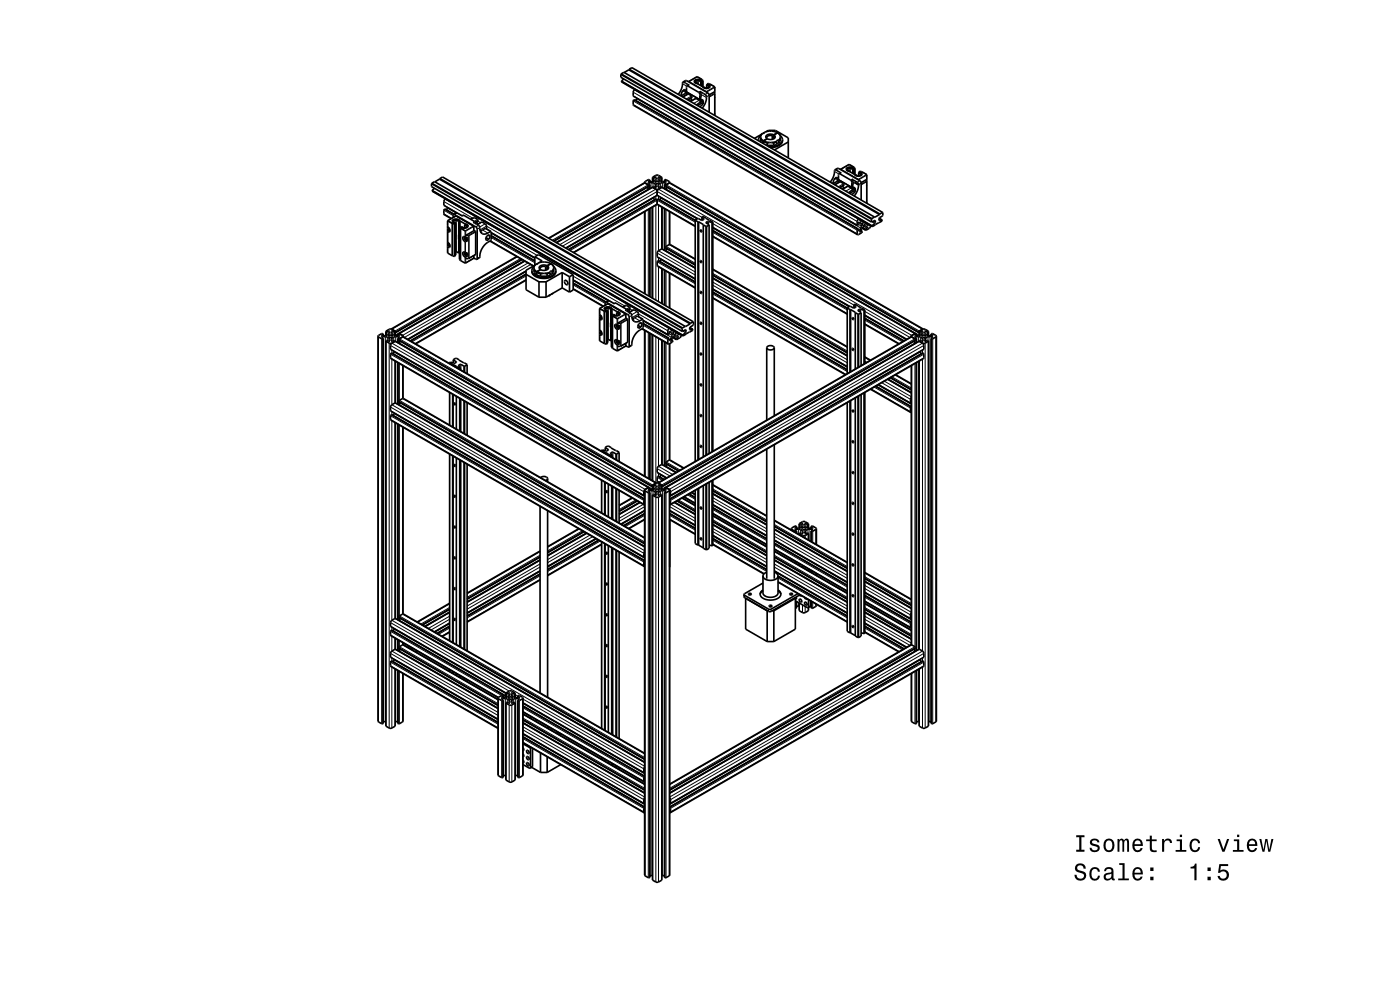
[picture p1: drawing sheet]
<svg xmlns="http://www.w3.org/2000/svg" width="297mm" height="210mm" viewBox="0 0 297 210" stroke-linecap="round" stroke-linejoin="round" font-family="sans-serif">
<g fill="none" stroke="#000" stroke-width=".21">
<path d="M131.8 17.4l53.2 30.7M134.3 19.6l47.5 27.4M134.6 19.1l47.5 27.4M144.8 17.8l.9 .5M145.6 17.1l-.5 .3M145.6 19.4l2.9 1.7M146.1 20l-1.2 .6M146.2 18.1l-.3 .1M147.5 17.4h.1M148.1 17v.8M148.5 19.4l-.3 .2M148.7 19.9l-.2 .1"/>
<path d="M148.9 17.2v1.1M149 17.2v1.1M149 16.9l-1.1-.6-1.7 1 3.7 2.1 1.7-1-1.1-.6M149.1 17.1v1.4M150 17.9v.1M150.2 19.7l-.6 .3M150.5 18.4h.1M151.6 19.5v-.9l-1.7 1M151.6 19.8l-1.2 .7M134.3 22.2l47.5 27.4M134.3 21.4l47.5 27.4M134.3 20.3l47.5 27.5"/>
<path d="M134.4 21.2l47.6 27.4M134.5 21.1l47.6 27.5M135.1 20.9l47.5 27.5M136.9 38.8l-20.4 11.8M137.5 39.6v.5l-19.6 11.3M137.5 39.2l-20.3 11.8M137.6 38.4v.1M137.6 39.5l-20.1 11.7M137.6 39.4l-20.2 11.7M137.7 38.8v.2M137.8 39.2v.9M137.9 38.2v.4"/>
<path d="M137.9 39.1v.9M138.3 38.8v1M138.5 37.7v.8M138.5 39.7l-20.4 11.8M138.6 37.8v.7M138.7 37.8v.7M138.7 38.9v.7M139 37.6v.7M139.1 39v.8M139.8 39v.8M139.9 37.6v.7M140.1 38.9v.7"/>
<path d="M140.2 37.8v.7M140.3 37.8v.7M140.4 37.7v.8M140.4 39.7l53.7 31.1M140.5 38.8v1M141 38.2v.4M141 39.1v.9M141.1 39.2v.9M141.2 38.8v.2M141.2 39.5l53.7 31M141.2 39.4l53.7 31M141.3 38.4v.1"/>
<path d="M141.3 39.6v.5l53.7 31M141.3 39.2l53.7 31M142 38.8l53.7 31.1M146.7 20.3l-1.1 .7M146.7 21.2l-.3 .3M146.8 20.7l-.9 .5M146.8 20.5l-1 .6M147.7 20.9l-1.2 .6M148 22.1l-.3 .2M148.3 21.3l-1.1 .6M148.6 21.2h.1M148.7 20l1.2 .7"/>
<path d="M150.4 20.6l1.2-.7v4.6M150.4 20.2l-.5 .3M177 36.4l.9 .5M177.9 35.7l-.6 .3M177.9 38.1l2.8 1.6M178.3 38.6l-1.1 .6M178.4 36.7l-.2 .2M179 39l-1.2 .6M179 39.9l-.4 .2M179.1 39.3l-1 .5M179.1 39.2l-1 .6M179.7 36h.1"/>
<path d="M179.9 39.5l-1.1 .7M180.3 35.6v.8M180.4 35.6v.9M180.6 39.9l-1.2 .6M180.7 38l-.3 .2M180.9 39.8h.1M181 38.7l1.1 .6M181 38.5l-.3 .2M181.1 35.8v1.1M181.2 35.8v1.1M181.2 35.5l-1.1-.6-1.7 1 3.7 2.1 1.7-1-1-.6M181.3 35.7v1.4"/>
<path d="M182.3 36.5v.1M182.4 38.3l-.6 .4M182.7 39.2l1.2-.6v4.5M182.7 38.8l-.6 .3M182.7 37h.1M183.9 38.1v-.9l-1.7 1M183.9 38.4l-1.2 .7M91.7 40.5l53.2 30.7M91.7 40.4l53.2 30.7M91.7 40.3l53.2 30.7M94.2 43.5l3.8 2.3M94.2 45.4l1.6 .9"/>
<path d="M94.2 44.6l1.9 1.1M94.2 42.7l6.1 3.6M94.3 44.4l1.9 1.1M94.4 44.3l1.9 1.2M94.4 42.3l47.6 27.4M94.9 44.1l1.9 1.1M95 46.8v1.4M95 49.1v2.3M95 52.4v1.3M95 46.8l1.1 .6M95 46.8l1.7-1 3.7 2.1-1.7 1-1.1-.6M96.1 47h.1"/>
<path d="M96.3 47.5v6.9M96.4 47.5v6.9M96.6 47.4v6.9M96.7 46.7v6.6M96.8 46.7v6.6M97 45.2l-.6 .3M97.5 48.2v6.8M98.4 45.7l-.3 .1M98.7 49v1.3M98.7 51.2v2.3M98.7 54.5v1.3M98.7 50v.3"/>
<path d="M98.7 51.2v2.4M98.7 54.5v.4M99.1 48h.1M99.4 50v4.8M99.5 50l1.4-.8v4.8l-1.4 .8zM100.5 49v-.9l-1.7 .9v.9M100.5 54.2v.6l-1.7 .9v-.8M100.7 47l-.3 .2M100.7 46.2l-.7 .4M100.9 49.1l-1.6 .9M101.3 46.6l-.7 .4M101.3 47.5l-.2 .1"/>
<path d="M101.4 46.9l.5 .3M101.4 46.9l-.5 .3M101.4 46.8l-.6 .3M101.5 47.8l-.6 .3M101.8 48.3l-.6 .3M101.8 54.5l-.6 .3M101.8 48.8l1.4-.8 10.8 6.2M102.3 47.1l-1 .6M102.4 48.8l1.1 .6M102.9 48.5l1.2 .6M102.9 47.5l-1.1 .6M104.1 51.1l9.2 5.3"/>
<path d="M104.2 50.1l9.3 5.4M104.2 49.3l9.3 5.4M104.2 50.4l9.3 5.3M104.2 50l9.3 5.4M104.2 49.5l9.3 5.3M109.7 54.5l-26.6 15.4M110.4 54.9l-26.6 15.3M110.6 55l-26.7 15.4M110.7 55.1l-26.8 15.4M111.2 55.3l-27.4 15.8M111.3 55.4l-26.6 15.4M111.6 59.3l-23.5 13.6"/>
<path d="M111.6 58.5l-24.2 14M111.6 58.3l-24.4 14.1M111.6 58.1l-24.5 14.2M111.6 57.6l-25 14.5M111.6 57.4l-25.1 14.6M112 55.8l-26.6 15.4M112.6 56.1l-26.8 15.5M121.6 59.4l8.7 5M121.6 59.5l7.4 4.3M121.6 58.6l10.9 6.3M136.9 44.8v17.6M137.5 44.5v18.2"/>
<path d="M137.8 44.3v18.6M137.9 44.3v18.6M138.3 44v19.2M138.5 43.9v19.4M138.6 42l-18.5 10.7M139.1 41.6v.6M139.1 43.5v20.2M139.1 40.1l-20.3 11.8M139.2 42.2l-18.6 10.8M139.3 42.3l-18.6 10.7M139.4 55.5l8.1 4.7M139.4 54.5l8.1 4.6"/>
<path d="M139.4 53.7l8.1 4.6M139.4 56.3l8.1 4.7M139.5 42.3l8 4.6M139.5 55.3l8 4.6M139.6 42.2l7.9 4.6M139.6 55.3l7.9 4.5M139.7 41.6v.6M139.7 43.5v9.7l7.8 4.5M139.7 54.7v.6M139.7 56.6v7.4M139.7 40.1l53.7 31.1M140.2 42l7.7 4.4"/>
<path d="M140.2 55.1l7.3 4.2M140.4 43.9v8.9l7.1 4.1M140.4 57v7.4M140.5 44v8.8M140.5 57.1v7.4M141 44.3v8.8M141 57.3v7.4M141.1 44.3v8.9M141.1 57.4v7.4M141.2 52.6l6.3 3.6M141.2 52.5l6.3 3.6M141.3 44.5v7.8l6.2 3.5"/>
<path d="M141.3 52.7v.5l6.2 3.5M141.3 57.5v7.4M142 44.8v7.1l5.5 3.2M142 57.9v7.4M147.5 47.9l-8.1-4.7-17.8 10.3M147.5 47.1l-8.1-4.6-18.5 10.6M148 46.4l-8.6-5-19.4 11.2M148.9 46.1l-9.5-5.5-20.1 11.6M148.9 46v.7M149.3 46.4v.1M149.8 47.2v.1M150.1 47v.5"/>
<path d="M150.3 47v.6M151 47.2v48.6M151.1 47.2v48.6M151.2 47.1v48.6M151.2 49.3l28.5 16.4M151.2 49l28.5 16.5M151.2 48.9l28.5 16.5M151.2 48.4l28.9 16.7M151.2 48.2l29.1 16.8M151.2 47.4l30 17.3M151.2 50l28.5 16.5M151.2 59.8l28.5 16.5"/>
<path d="M151.2 59.1l28.5 16.4M151.2 58.9l28.5 16.5M151.2 58.4l28.5 16.4M151.2 58.3l28.5 16.4M151.2 58l28.5 16.5M151.2 57.2l28.5 16.5M180.2 40.7l-.2 .2M182.1 48.8l.2 .1M182.1 47.6l.6 .4M182.1 47.2l.6 .4M182.4 49.1l.2 .1M182.5 46.6l.6 .4"/>
<path d="M182.6 48.9l.3 .1M182.9 48.4l.7 .4M183 48.3l.6 .4M183 48.2l.7 .4M183.3 48l.7 .4M185 47.9l-53.2-30.7 53.2 30.7M185 47.1l.6 .3M185.3 46.9l.4 .3M185.6 46.7l.1 .1M186.5 46.7l.1 .1M186.5 46.3l.6 .4M80.3 71.5v81.6"/>
<path d="M81 71.9v81.6M81 71.1v.1M81.1 71.4v.3M81.2 71.9v81.6M81.3 70.9v.3M81.3 71.8v81.7M81.7 71.4v81.7M81.9 70.4v.8M81.9 72.4v81.7M82 70.4v.8M82.1 70.4v.8M82.2 71.5v.8"/>
<path d="M82.4 70.2v.8M82.5 71.7v.7M82.6 72.8v81.6M82.8 75.1l53.8 31.1M82.8 74l53.8 31.1M82.8 73.3l53.8 31M82.8 75.9l53.8 31M83 74.9l53.7 31.1M83.1 74.9l53.7 31M83.1 74.3v.6M83.1 76.2v9.7l53.7 30.9M83.1 72.8l53.8 31"/>
<path d="M83.2 71.7v.7M83.3 70.2v.8M83.5 71.5v.8M83.6 70.4v.8M83.6 74.7l53.2 30.6M83.7 70.4v.8M83.8 70.4v.8M83.8 76.6v8.9l53 30.5M83.8 72.4l53.7 31M83.9 71.4v1M83.9 76.7v8.8M84.4 70.9v.3"/>
<path d="M84.4 71.8v.9M84.4 76.9v8.9M84.5 71.9v.9M84.5 77v8.8M84.6 71.4v.3M84.6 72.2l53.8 31M84.6 72.1l53.8 31M84.7 71.1v.1M84.7 72.8l53.7 31M84.7 72.3v.5M84.7 77.1v7.8l52.1 30.1M84.7 71.9l53.8 31"/>
<path d="M85.4 77.5v7l51.4 29.7M85.4 71.5l53.7 31M95.4 76.9v.2M96.8 76.7v.2M97.3 77.5v.1M97.5 78.1v.2M97.6 77.3v.7M97.6 78v.4M97.8 77.3v1.2M121.6 60.2l6.9 3.9M121.6 60.4l6.8 3.9M121.6 60.1l6.9 4"/>
<path d="M121.6 61.2l6.5 3.7M127.2 65.5v1.3M127.2 67.7v2.3M127.2 71v1.3M127.3 65.4l1 .7M127.3 65.4l1.7-1 3.7 2.2-1.8 1-1-.6M128.4 65.6h.1M128.6 66.1v6.9M128.7 66.1v6.9M128.8 66.1v6.8M129 65.3v6.7M129.2 63.8l-.5 .3"/>
<path d="M129.7 66.8v6.9M130.6 64.3l-.2 .2M130.9 67.6v1.3M130.9 69.9v2.3M130.9 73.1v1.3M131 68.6v.3M131 69.9v2.3M131 73.1v.4M131.4 66.6v.1M131.7 68.6v4.9M131.7 68.6l1.4-.8v4.8l-1.4 .8zM132.7 72.8v.6l-1.7 1v-.9"/>
<path d="M132.7 67.6v-.9l-1.7 1v.9M132.9 65.6l-.3 .2M132.9 64.8l-.7 .4M133.1 67.7l-1.5 .9M133.6 65.2l-.7 .4M133.6 66.1l-.2 .1M133.6 65.5l.6 .3M133.7 65.5l-.6 .3M133.7 65.4l-.6 .3M133.8 66.4l-.6 .3M134 73.1l-.5 .3M134 66.9l-.5 .3"/>
<path d="M134.1 67.4l1.4-.8 6.2 3.6M134.5 65.7l-1 .6M134.6 67.4l1.1 .7M135.2 67.1l1.1 .6M135.2 66.1l-1.2 .7M136.3 69.7l5.4 3.1M136.4 68.7l5.4 3.1M136.4 67.9l5.3 3M136.4 69l5.3 3M136.4 68.6l5.5 3.2M136.4 68.1l6.1 3.5M136.9 70.1v31"/>
<path d="M137.5 70.5v31M137.8 70.7v30.9M137.9 70.7v30.9M138.3 71v30.9M138.5 71.1v30.9M139.1 71.5v30.9M139.7 71.8v27.1l3 1.7M140.4 72.2v26.3l3 1.8M140.5 72.3v26.3M141 72.5v26.3M141.1 72.6v26.3M141.3 72.7v25.3l3 1.7"/>
<path d="M141.9 72l.2 .1M141.9 70.8l.7 .3M142 73v24.6l3 1.7M142 70.4l.6 .4M142.3 72.3l.1 .1M142.4 72.1l.3 .1M142.7 71.5l.7 .5M142.8 71.5l.6 .4M142.9 71.4l.6 .4M143.1 71.2l.7 .4M144.9 70.3l.5 .3M145.1 70.1l.4 .2"/>
<path d="M145.4 69.9l.1 .1M146.3 69.9l.1 .1M146.3 69.5l.7 .3M151.2 62.3l28.5 16.5M151.2 62.1l28.5 16.4M151.2 62l28.5 16.4M151.2 61.4l28.5 16.5M151.2 61.3l28.5 16.4M151.2 60.5l28.5 16.5M151.2 63.1l28.3 16.3M181.2 64.6v.8M181.6 65v.1"/>
<path d="M182 65.8v.1M182.3 65.6v.5M182.6 65.6v.6M183.3 65.8v11.4M183.4 65.7v11.4M183.5 67.9l7.9 4.6M183.5 67.6l8.2 4.8M183.5 67.5l8.3 4.8M183.5 67l8.7 5.1M183.5 66.8l8.9 5.2M183.5 66l9.5 5.6M183.5 68.7l7.3 4.2"/>
<path d="M183.5 77l.1 .1M183.5 76.9l.2 .1M183.5 76.6l.4 .3M183.5 75.8l1.1 .7M189.2 79.9l4.1 2.4M189.9 79.6l3.4 1.9M193.4 77.5v59.3l-51.3 29.7M193.4 71.5l-53.7 31M194.1 72.3v.5l-53.7 31M194.1 77.1v60.1l-52 30M194.1 71.9l-53.7 31M194.1 71.1v.1"/>
<path d="M194.2 72.2l-53.7 31M194.2 72.1l-53.7 31M194.2 71.4v.3M194.3 71.9v.9M194.3 77v61.1M194.4 70.9v.3M194.4 71.8v.9M194.4 76.9v61.1M194.9 71.4v1M194.9 76.7v61.1M195 70.4v.8M195 76.6v61.1l-52.9 30.6"/>
<path d="M195 72.4l-53.7 31M195.1 70.4v.8M195.2 74.7l-53.1 30.6M195.2 70.4v.8M195.3 71.5v.8M195.5 70.2v.8M195.6 71.7v.7M195.7 74.3v.6M195.7 76.2v61.9l-53.6 31M195.7 72.8l-53.7 31M195.8 74.9l-53.7 31M195.9 74.9l-53.8 31.1"/>
<path d="M196 75.9l-53.8 31M196 75.1l-53.8 31.1M196 74l-53.8 31.1M196 73.3l-53.8 31M196.3 72.8v81.6M196.3 71.7v.7M196.4 70.2v.8M196.7 71.5v.8M196.7 70.4v.8M196.8 70.4v.8M196.9 70.4v.8M196.9 72.4v81.7"/>
<path d="M197.1 71.4v81.7M197.5 70.9v.3M197.5 71.8v81.7M197.6 71.9v81.6M197.7 71.4v.3M197.8 71.1v.1M197.9 71.9v81.6M198.5 71.5v81.6M82.8 88.2l53.8 31M82.8 87.1l53.8 31M82.8 86.3l53.8 31.1M82.8 89l53.8 31"/>
<path d="M83 88l53.7 31M83.1 87.9l53.7 31M83.1 87.3v.7M83.1 89.3v42.3l53.7 30.9M83.6 87.7l53.2 30.7M83.8 89.6v41.6l53 30.6M83.9 89.7v41.5M84.4 90v41.5M84.5 90v41.5M84.6 85.2l52.2 30.1M84.6 85.1l52.2 30.1M84.7 85.8l52.1 30.1"/>
<path d="M84.7 85.3v.5M84.7 90.2v40.5l52.1 30M85.4 90.6v39.7l51.4 29.6M95.4 83.3v6.9M95.4 96.3v39.6M97.5 84.5v6.9M97.5 97.5v39.6M97.5 97.6v39.5M97.6 84.6v6.9M97.6 97.6v39.6M97.8 84.7v6.9M97.8 97.7v39.6"/>
<path d="M127.6 95.5v.2M129.1 95.4v.1M129.5 96.1v.2M129.7 96.7v.2M129.8 96.7v.3M129.8 95.9v.7M129.9 96.7v.3M130 95.9v1.2M139.4 99.4l2.7 1.6M141.2 98.3l2.8 1.6M141.2 98.2l2.9 1.7M141.3 98.9l2.2 1.3"/>
<path d="M141.3 98.4v.5M183.3 83.4v51M183.3 83.3v51.1M183.4 83.3v51M184.8 82.5l8.4 4.8M185.5 82.1l7.7 4.5M185.7 82l7.6 4.4M185.8 81.9l7.5 4.4M186.2 81.7l7.1 4M186.4 81.6l6.8 3.9M187 81.2l6.2 3.5M187.6 80.9l5.7 3.3"/>
<path d="M188.3 80.5l5 2.9M188.4 80.4l4.9 2.8M188.9 80.1l4.4 2.6M189 80.1l4.3 2.5M114.6 118.2l-15.5 8.9M114.6 119.6l-15.5 9M114.6 118.9l-15.5 8.9M114.6 118.7l-15.5 8.9M114.6 118l-15.5 9M114.6 117.8l-15.5 8.9M114.6 117l-15.5 9M122.9 112.2l-6.7 3.9"/>
<path d="M123.6 112.6l-7.4 4.3M123.8 112.7l-7.6 4.4M123.9 112.8l-7.7 4.4M124.3 113l-8.1 4.8M124.5 113.1l-8.3 4.8M125.2 113.5l-9 5.2M125.7 113.8l-9.5 5.6M126.4 114.2l-10.2 5.9M126.5 114.3l-10.3 6M127 114.6l-10.8 6.2M127.1 114.6l-10.9 6.3M127.3 114.8l-11.1 6.4"/>
<path d="M127.6 115.4l-11.4 6.6M127.6 101.9v6.9M127.6 114.9v39.6M129.7 103.1v6.9M129.7 116.1v39.6M129.8 103.1v6.9M129.8 116.2v39.5M129.9 103.2v6.9M129.9 116.3v39.5M130 103.3v6.9M130 116.3v39.6M134.2 105.7l-2.9 1.6"/>
<path d="M134.9 106.1l-3.6 2M135.1 106.2l-3.8 2.2M135.2 106.3l-3.9 2.2M135.7 106.5l-4.4 2.5M135.8 106.6l-4.5 2.6M136.5 107l-5.2 2.9M136.8 109.1l-4.4 2.5M136.8 110.1l-3.5 2M136.8 109.3l-4.2 2.4M136.8 108.9l-4.5 2.6M136.8 108.4l-4.9 2.8M136.8 108.2l-5.1 3"/>
<path d="M136.8 107.5l-5.5 3.1M136.9 104.1v81.7M137.5 104.5v81.7M137.6 103.7v.1M137.7 104.1v.2M137.8 104.5v81.7M137.9 103.5v.4M137.9 104.5v81.6M138.3 104.1v81.6M138.5 103v.9M138.5 105.1v81.6M138.6 103.1v.7"/>
<path d="M138.7 103.1v.7M138.7 104.2v.7M139 102.9v.7M139.1 104.4v.7M139.1 105.4v81.7M139.4 101.3l1.1 .6M139.4 100.2l2.1 1.2M139.4 102l.5 .3M139.5 101.1l1.3 .7M139.6 101l1.3 .7M139.7 100.4v.6M139.7 102.3v.1"/>
<path d="M139.7 105.4v81.7M139.8 104.4v.7M139.9 102.9v.7M140.1 104.2v.7M140.2 103.1v.7M140.2 100.8l1.1 .6M140.3 103.1v.7M140.4 103v.9M140.4 105.1v81.6M140.5 104.1v81.6M141 103.5v.4M141 104.5v81.6"/>
<path d="M141.1 104.5v81.7M141.2 104.1v.2M141.3 103.7v.1M141.3 104.5v81.7M142 104.1v81.7M142.1 109.1l5.4 3.1M142.1 108.9l5.4 3.2M142.1 108.4l5.4 3.1M142.1 108.2l5.4 3.2M142.1 107.5l5.4 3.1M142.1 110.1l5.4 3.1M142.1 109.3l5.4 3.1"/>
<path d="M142.4 107l5.1 2.9M143 106.6l4.5 2.6M143.2 106.5l4.3 2.5M143.6 106.3l3.9 2.2M143.7 106.2l3.8 2.2M144 106.1l3.5 2M144.6 105.7l2.9 1.6M145.2 105.4l2.3 1.3M145.9 105l1.6 .9M146.1 104.8l1.4 .9M146.2 104.8l1.3 .7M146.6 104.5l.9 .5"/>
<path d="M146.8 104.4l.7 .4M147.5 104v.1M151 102v13.8M151.1 102v13.8M151.2 101.9v13.8M151.2 114.3l11.5 6.6M151.2 114.2l11.5 6.6M151.2 113.5l11.5 6.6M151.2 112.7l11.5 6.7M151.2 111.3l11.5 6.6M151.2 111.1l11.5 6.7M151.2 110.5l11.5 6.6"/>
<path d="M151.2 109.5l11.5 6.6M151.2 115.4l10.9 6.3M151.2 114.6l11.5 6.6M151.2 113.7l11.5 6.6M151.2 112.1l11.5 6.6M151.2 110.6l11.5 6.6M151.2 110.3l11.5 6.6M151.2 108.1l11.5 6.6M151.2 107.8l11.5 6.6M151.2 107.7l11.5 6.6M151.2 107.2l11.5 6.6M151.2 107l11.5 6.6"/>
<path d="M151.2 106.2l11.5 6.6M151.2 105.6l11.5 6.6M151.2 104.8l11.5 6.6M151.2 104.6l11.5 6.6M151.2 104.1l11.5 6.6M151.2 104l11.5 6.6M151.2 103.7l11.5 6.6M151.2 102.9l11.5 6.7M151.2 108.8l11.5 6.6M164.3 118.9l15.4 8.9M164.3 118.7l15.4 8.9M164.3 117l15.4 9"/>
<path d="M164.3 119.6l15.4 9M164.3 118.2l15.4 8.9M164.3 118l15.4 9M164.3 117.8l15.4 8.9M164.3 115.6l15.4 8.9M164.3 115.3l15.4 9M164.3 115.2l15.4 9M164.3 114.7l15.4 8.9M164.3 114.5l15.4 9M164.3 113.7l15.4 9M164.3 113.1l15.4 8.9M164.3 112.3l15.4 9"/>
<path d="M164.3 112.2l15.4 8.9M164.3 111.6l15.4 9M164.3 111.5l15.4 8.9M164.3 111.3l15.4 8.9M164.3 110.5l15.4 8.9M164.3 116.4l15.4 8.9M168 112.3v.2M168 118.6v.4M168.6 112.7v.2M168.6 119v.4M168.7 111.9v.1M168.8 112.2v.3"/>
<path d="M168.9 112.7v.3M168.9 119.2v.3M169 111.7v.3M169 112.6v.5M169 119.2v.4M169.4 112.2v1.1M169.4 119.5v.4M169.6 111.2v.8M169.6 113.2v.2M169.6 119.6v.4M169.7 111.2v.8M169.8 111.2v.8"/>
<path d="M169.9 112.3v.8M170.1 111.1v.7M170.2 112.5v.7M170.2 113.6v.2M170.2 120v.3M170.8 113.6v.5M170.9 112.5v.7M171 111.1v.7M171.2 112.3v.8M171.3 111.2v.8M171.4 111.2v.8M171.5 111.2v.8"/>
<path d="M171.5 113.2v1.3M171.6 112.2v2.4M172.1 111.7v.3M172.1 112.6v2.3M172.2 112.7v2.2M172.3 112.2v.3M172.4 111.9v.1M172.4 112.7v2.4M173.1 112.3v3.1M82.8 139.4l22.8 13.1M82.8 138.6l22.8 13.2M82.8 133.9l23.6 13.6"/>
<path d="M82.8 132.8l24.6 14.2M82.8 132.1l25.2 14.5M82.8 134.7l23 13.2M83 133.7l24.3 14.1M83.1 133.7l24.2 14M83.1 133.1v.6M83.1 135v3.1l22.5 13M83.1 139.6v.6M83.6 140l22 12.7M83.6 133.5l23.7 13.6M83.8 135.4v2.3l21.8 12.6M83.9 135.4v2.4"/>
<path d="M84.4 135.7v2.3M84.5 135.8v2.3M84.6 137.5l21 12.1M84.6 137.4l21 12.1M84.6 131l52.2 30.1M84.6 130.8l52.2 30.2M84.7 138.1l20.9 12.1M84.7 131.6l52.1 30M84.7 131v.5M84.7 135.9v1.3l20.9 12.1M84.7 137.6v.5M85.4 136.3v.5l20.2 11.7"/>
<path d="M85.6 136.4h-.1M86.1 136.7l-.3 .2M86.8 137.1l-.3 .2M86.9 137.2l-.3 .2M87.4 137.4l-.3 .2M87.5 137.5l-.3 .2M87.7 137.6l-.3 .2M88.4 138l-.3 .2M95.4 134l-1.7 .9M95.4 133.2l-2.4 1.4M95.4 132.9l-2.6 1.5M95.4 132.8l-2.7 1.6"/>
<path d="M95.4 132.3l-3.1 1.8M95.4 132.1l-3.3 1.9M95.4 131.4l-4 2.2M95.4 130.7l-4.5 2.6M95.4 129.9l-5.2 3M95.4 129.8l-5.3 3M95.4 129.1l-5.9 3.4M95.4 129.2l-5.8 3.4M95.4 128.9l-6.1 3.5M95.4 128.1l-6.8 3.9M114.6 121.2l-15.5 9M114.6 122.9l-15.5 8.9"/>
<path d="M114.6 122.1l-15.5 9M114.6 121.9l-15.5 8.9M114.6 121.8l-15.5 8.9M114.6 121l-15.5 9M114.6 120.3l-15.5 8.9M157.9 126.3v.5M163 129.2v.5M163.6 129.2v.5M164.3 120.3l15.4 8.9M164.3 121.2l15.4 9M164.3 121l15.4 9M165.1 122.3l14.6 8.5"/>
<path d="M165.1 122.2l14.6 8.5M165.1 123.4l14.6 8.4M165.1 122.6l14.6 8.5M168.9 127.5v1.5M169 127.6v1.4M169.4 127.8v.8M169.6 127.9v1.7M170.2 128.3v1.6M170.8 120.3v.4M170.8 128.6v1.3M171.5 120.7v.3M171.5 128.9v.7"/>
<path d="M171.6 120.8v.3M171.9 128.5l-.4 .2M172.1 121v.4M172.1 127.5v1.5M172.2 121.1v.4M172.2 127.6v1.4M172.4 121.2v.4M172.4 127.7v1.3M173.1 121.6v.4M173.1 128.1v.5M183.5 132.9l8.2 4.8M183.5 132.8l8.3 4.8"/>
<path d="M183.5 131.4l9.5 5.5M183.5 129.9l9.8 5.7M183.5 129.8l9.8 5.7M183.5 133.2l7.9 4.6M183.5 132.3l8.7 5.1M183.5 132.1l8.9 5.2M183.5 130.7l9.8 5.7M183.5 129.2l9.8 5.7M183.5 129.1l9.8 5.7M183.5 128.9l9.8 5.7M183.5 128.1l9.8 5.7M183.5 134l7.3 4.2"/>
<path d="M183.5 126.7l9.7 5.6M183.5 126.4l9.8 5.7M183.5 126.3l9.8 5.7M183.5 125.8l9.8 5.7M183.5 125.6l9.7 5.6M183.5 124.8l9.7 5.6M183.5 124.2l9.8 5.7M183.5 123.4l9.8 5.7M183.5 123.2l9.8 5.7M183.5 122.7l9.8 5.7M183.5 122.6l9.8 5.7M183.5 122.3l9.8 5.7"/>
<path d="M183.5 121.6l9.8 5.7M183.5 127.4l9.7 5.6M194.1 137.6v.5M194.1 138.1l-52 30M194.2 137.4l-52.1 30.1M194.2 137.5l-52.1 30.1M195.2 140l-53.1 30.7M195.7 139.6v.6M196 138.6l-53.8 31M196 139.4l-53.8 31M82.8 140.4l22.8 13.2M82.8 141.2l22.8 13.2"/>
<path d="M83 140.2l22.6 13.1M83.1 140.2l22.5 13M83.1 141.5v12.9M83.8 141.9v12.2M83.9 142v11.1M84.4 142.2v11.3M84.5 142.3v11.2M84.7 142.4v11.1M85.4 142.8v10.3M95.4 142.1v.3M97.5 143.2v.4M97.5 143.3v.4"/>
<path d="M97.6 143.4v.3M97.8 143.4v.4M105.8 148.2v16.4M106.4 148.6v16.3M106.4 147.8v.1M106.6 148.2v.2M106.6 148.6v16.3M106.7 147.6v.4M106.7 148.6v16.3M106.8 147.7l.4 .3M107.2 148.2v16.3M107.4 147.1v.9"/>
<path d="M107.4 149.2v16.3M107.5 147.2v.7M107.6 148.3v.7M107.8 147v.7M107.9 148.5v.7M108 149.5v16.4M108.6 149.5v16.4M108.7 148.5v.7M108.8 147v.7M109 148.3v.7M109.1 147.2v.7M109.2 147.1v.9"/>
<path d="M109.2 149.2v16.3M109.3 147.3l.5 .4 .1 .3M109.4 148.2v16.3M109.9 148.6v16.3M110 148.6v16.3M110 148.2v.2M110.2 147.8v.1M110.2 148.6v16.3M110.8 148.2v16.4M111 156.7l25.6 14.8M111 156.4l25.7 14.9M111 156.3l25.8 14.9"/>
<path d="M111 155.8l25.8 14.9M111 155.6l25.6 14.8M111 154.8l25.6 14.8M111 154.2l25.8 14.9M111 153.4l25.8 14.9M111 153.2l25.8 14.9M111 152.7l25.8 14.9M111 152.6l25.8 14.9M111 152.3l25.8 14.9M111 151.6l25.8 14.9M111 157.4l25.6 14.8M111 150.1l25.6 14.8"/>
<path d="M111 149.9l25.7 14.8M111 149.8l25.8 14.9M111 149.2l25.8 14.9M111 149.1l25.6 14.8M111 148.3l25.6 14.8M111 150.9l25.6 14.8M193.4 142.8v10.3M194.1 142.4v11.1M194.3 142.3v11.2M194.4 142.2v11.3M194.9 142v11.1M195 141.9v12.2"/>
<path d="M195.7 141.5v12.9M195.8 140.2l-53.7 31M195.9 140.2l-53.8 31.1M196 140.4l-53.8 31.1M196 141.2l-53.8 31M113 162.5l-.5 .3M127.6 160.7v.4M129.7 161.9v.3M129.8 161.9v.4M129.9 162v.4M130 162.1v.3"/>
</g>
<g fill="none" stroke="#000" stroke-width=".35">
<path d="M131.7 15.8v.6l53.2 30.7M131.7 15.8l53.2 30.7M131.8 15.7l53.1 30.7M131.8 15.7l-.1 .1M131.8 15.7l.5-.4 53.2 30.7M131.8 17.2l.1 .2 53.1 30.7M131.9 17.2h-.1M132.3 16.8l-.4 .4M133.4 14.8l53.2 30.7M133.4 14.8l-1 .6M133.5 14.7l.6-.3 53.1 30.7M133.5 14.7l53.2 30.7"/>
<path d="M133.5 14.7l-.1 .1M134.7 19l-.4 .4 .1 1 47.5 27.4M144.6 19.5l-.2 .8M144.9 17.4l-.3 1.3-.7 1.3M144.9 17.4l1.3 .7-.5 .1M145.2 19.1l.3 .7M145.2 19.1l-.6 .4M145.3 19l-.1 .1M145.5 19.8l.3 .2M145.5 19.8l-1 .6M145.6 19.2v.4h.2M145.6 19.2h.1"/>
<path d="M145.6 19.2l-.4-.2-.6 .5M145.7 19.5h.1M145.7 19.5l2.8 1.7M145.7 18.2v1.3M145.7 18.2l2.6 1.4 .2 .4v1.2M145.8 19.6h.1M146 19.7v.2M146.1 17.3l-.6-.2-.6 .3M146.1 17.3l4.1 2.4 .2 .3v3.8M146.1 17.3v.1M146.2 17.3h-.1M147.3 17.3a.99 .99 0 0 1 1.6 0h-.2"/>
<path d="M147.5 17.4h.1M147.5 17.4l.5 .4M147.9 16.3h.1M147.9 16.3l-1.8 1M147.9 16.3l1.2 .8M148.7 17.3l-.6-.3-.6 .4M148.7 17.3h.1M148.7 17.3v.9M148.9 17.2a.96 .96 0 0 0-1.6 .1l.1 .3 1.7 .8a.95 .95 0 0 0 1.5-.1l-.1-.3-.5-.1M148.9 17.2v1.1M148.9 17.2h.1M149.1 17.1l-.2 .1"/>
<path d="M149.1 17.1v1.4M149.9 19.5h-.1M149.9 19.4v.1M149.9 19.5h.1M149.9 18h.4l.3 .3M149.9 18.1l.6 .3M149.9 18v.7M150 17.8h.5l1.1 .6M150 17.8v.1M150 17.8v.2M150 17.9h.1M150 17.9v.1"/>
<path d="M150.5 18.4l-.6 .3-.6-.3-.2 .1M150.5 18.4h.1M151.6 18.4h.1M151.6 18.4v.1M151.6 18.5v.1M151.6 19.4l-1.2 .7M151.6 18.5v6M151.6 19.8v.1M91.5 39l53.2 30.7M91.5 39v.6l53.2 30.7M91.6 38.9l.6-.4 53.2 30.7M91.6 38.9l53.2 30.7"/>
<path d="M91.6 38.9l-.1 .1M92.2 39.9l-.5 .4v.3l53.2 30.7M93.2 38l53.2 30.7M93.2 38l-.9 .6M93.3 37.9l.6-.4 53.2 30.7M93.3 37.9l53.2 30.7M93.3 37.9l-.1 .1M134.5 21.1l-.2 .3 .1 .9 47.5 27.5M134.6 21.1h-.1M134.6 21.1l47.5 27.5M135.1 20.8l-.2 .5M136.8 38.7l.1 .1"/>
<path d="M136.8 38.7v.1M136.9 38.8h-.2l-20.3 11.7M136.9 38.8l.6 .4M137.3 39.7l.3 .5M137.5 39.2l.1 .3-20.1 11.7M137.9 39.1l-.4 .1M137.9 39.1l-.4-.3h1l.7 .4-.1 .5-.4-.1-.3 .1M137.9 38.2l-.3-.1-.8 .6M137.9 38.2v.4M137.9 39.1v.9M138.4 37.6l1.1-.5 .9 .5M138.4 37.6l.3 .2 .4-.2 .1 .1v.4l-.6 .4h-1.1l.4-.3"/>
<path d="M138.4 39.7h.1M138.4 37.6v1M138.5 39.7l.6 .4M138.5 39.7l-20.5 11.8M139 38.6l.6-.2 .2 .3a.45 .45 0 0 1-.4 .2 .45 .45 0 0 1-.4-.3zM140.4 39.7l-.7 .4M140.4 39.7l53.8 31M140.4 37.6l-.2 .2-.5-.2-.1 .6 .7 .3h1l-.3-.3M140.4 37.6v1M141 39.1l.3-.2-1-.1-.7 .4v.5h.3l.4-.1 .1 .1M141 39.1h.1M141 38.2v.4"/>
<path d="M141 39.1v.9M141 39.1l.3 .1M141 38.2l.3-.1 .8 .6M141 38.2h.1M141.3 39.2l-.1 .3 53.7 31.1M141.5 39.7l-.3 .5M142 38.8h.2l53.6 31M142 38.8l-.7 .4M142.1 38.7l-.1 .1M142.1 38.7v.1M144.8 20.6l1.1-.7 .9 .5v.3l-.9 .5M146.5 21.5l1.1-.6 .8 .4 .2 .4"/>
<path d="M146.5 20.9l.3 .4M148.1 22l-.3 .3M148.1 22l-.2 .4M148.5 21.2h.1M148.5 21.2l.1-.3a1.45 1.45 0 0 0-.1-1.5l.7 .4a1.39 1.39 0 0 1 .4 2.1l-.6 1.1M148.5 21.2l.2-.2 .5 .3a1.05 1.05 0 0 1-.7 1.4M148.5 21.2l.2-.1-.1 .2M148.6 21.3l.1 .3-.6 .4M148.8 21.2l-.2 .1M148.8 21.2l.2 .6M148.8 21.1v.1M149 21.8l-1 .6"/>
<path d="M149 21.8l.2 .1M149.1 21.3l.1 .3M149.1 21.3h.1M160.9 29.6v.3M161.4 28.8l-.4 .4-.1 .4M161.4 29.1l.6 .8M161.4 29.5l.5 .5M161.5 28.5l-1.5 .9M161.8 28.3l-.4 .6M161.8 28.3l-.4 .4 .1 1.5M161.9 30l.9 .3M161.9 30v.4"/>
<path d="M162 29.9l1.3 .3M162 29.9l-.1 .1M162.1 28.2l-.2 .1M162.2 28.1l-.1 .2h-.3M162.2 28.1l1.5-.3 1.2 .4M162.2 28.1l-.1 .1M162.5 30.8h.3M162.5 27.9l.5-.2h1.5l2.7 1.5v4.2h-.1M162.8 29.4l-.8 .5M162.8 30.3v.5M162.8 30.8h1.3M163.3 30.2l-.5 .1"/>
<path d="M163.3 30.2h.4M163.7 30.2l.4 .1M163.8 28.8a.67 .67 0 0 0-.7-.1 .67 .67 0 0 0-.3 .7M163.8 28.8v.8M164.1 30.3v.5M164.2 28.6a1.11 1.11 0 0 0-1.7 .5l.3 .3M164.2 28.6l-.4 .2M164.2 28.6a.49 .49 0 0 1 .2 .6 .49 .49 0 0 1-.5 .3l-1.1-.1M164.2 29l.1 .2-.2 .3M164.2 28.6v.8M164.7 30l-1 .2M164.7 30l.1 .1"/>
<path d="M164.8 30.1l-.7 .2M164.8 30.1v.5l-.7 .2M164.9 28.2l.4 .3 .2 .4M164.9 28.2l.6 .5v1.3l-.3 .4M164.9 28.2l-.7 .4M165.1 30.4h.1M165.1 30.4l-.3 .1M165.1 29.8h-.3l-.1 .2M165.1 29.8l.1 .1M165.2 29.9v.5M165.5 28.8l.4 .4 .1 .4M165.5 29.1l-.4 .7"/>
<path d="M165.5 29.5l-.3 .4M166 29.6a1.86 1.86 0 0 1-2.1 1.7h-.5M166 29.6a2.44 2.44 0 0 1-3 1.5M167.2 30.1l-2.9 1.7M176.9 38.1l-.3 .8M177 39.2l1.1-.7 .9 .5 .1 .3-.9 .5M177.1 36l-.2 1.4-.8 1.2M177.1 36l.8-.3 4.6 2.7 .2 .4v3.6M177.1 36l1.3 .7-.4 .1M177.5 37.8l.2 .6M177.5 37.8l-.6 .3M177.5 37.7v.1"/>
<path d="M177.7 38.4l-1 .6M177.7 38.4l.3 .2M177.8 37.8l.1 .4 .2 .1M177.8 37.8h.1M177.9 37.9l-.5-.3-.5 .5M177.9 38.1h.1M177.9 38.1v.1M177.9 38.2l2.9 1.6M178 36.8l2.5 1.4 .2 .5 .1 1.1M178 36.8l-.1 1.4M178.1 38.3h.1M178.3 38.4l-.1 .1"/>
<path d="M178.3 35.9v.1M178.4 35.9h-.1M178.8 39.5l.2 .4M179.5 35.9a.99 .99 0 0 1 1.6 0h-.1M179.7 36h.1M179.7 36l.5 .4M180.1 34.9h.1M180.1 34.9l-1.8 1M180.2 34.9l1.2 .8M180.8 39.8h.1M180.8 39.8v-.2a1.45 1.45 0 0 0-.1-1.6l1.1 .7a2.15 2.15 0 0 1-.3 2.5l-.3 .4M180.8 39.8l.2-.2 .4 .3a1.05 1.05 0 0 1-.7 1.4"/>
<path d="M180.8 39.8h.1v.1M180.9 39.9l.1 .3-.7 .4M180.9 35.9l-.6-.3-.6 .4M180.9 35.9v.9M180.9 35.9h.1M181 35.9v.9M181 39.8l-.1 .1M181 39.8l.2 .6M181.1 39.7l-.1 .1M181.1 35.8a.96 .96 0 0 0-1.6 .1l.2 .3 1.6 .8a.9 .9 0 0 0 1.6-.2M181.1 35.8v1.1M181.1 35.8h.1"/>
<path d="M181.3 38.7l1 .6M181.4 39.9v.4M181.4 35.7l-.3 .1M181.4 35.7v1.4M181.4 39.9h.1M182.1 38.1h.1M182.1 38v.1M182.2 36.6h.4l.3 .3M182.2 36.7l.5 .3M182.2 36.6v.7M182.2 36.4h.6l1.1 .6M182.2 36.4l.1 .1"/>
<path d="M182.2 36.4v.2M182.3 36.5h.1M182.3 36.5l.6 .3M182.3 36.5v.1M182.7 37l-.6 .4-.6-.4-.2 .1M182.7 37h.1M182.9 36.9v.1M183.8 37h.1M183.9 37h.1M183.9 37v.1M183.9 37.1v.1M183.9 37.1v6"/>
<path d="M183.9 38l-1.2 .7M183.9 38.5v.1M94.5 42.2l-.3 .4v1l2.7 1.6M95 48.1a.75 .75 0 0 1 .3 1.1l-.3-.1M95 51.4a.75 .75 0 0 1 .3 1.1l-.3-.2M95 48.5l.5 .6M95 51.8l.5 .5M95 46.8h.1M95 46.8v6.9M95 53.7h.1M95 46.8l.9 .6M95 53.7l.9 .5"/>
<path d="M95 44l-.3 .5M95.2 48.3v.3l.3 .2M95.2 51.5v.4l.3 .1M95.2 48.3l.2 .4M95.2 51.6l.2 .4M95.9 47.4h.7M95.9 47.4v6.8M96 47a.99 .99 0 0 1 1.5-.1l-.1 .1M96.1 47l.6 .3M96.1 47h.1M96.2 45.5l4.7 2.6 .3 .3-.1 6.6M96.2 45.5l-.1 .6"/>
<path d="M96.2 45.5l.6-.3 1.3 .6M96.3 45.4l-1.9-1.1-.2 .3v.9l1.5 .9M96.6 47.4h.1M96.6 47.4v6.9l-.3 .1-.4-.2M96.6 51.2v2.9M96.6 50.3v.9M96.6 51.2h.1M96.7 47.4h-.1M96.7 47.3l-.1 3M96.7 53.4l.6 .3M96.7 51.2l-.1 .1M96.7 45.8h.1"/>
<path d="M96.7 45.8l3.8 2.2M96.7 45.8l-1.7 1M97.3 50.8h.1M97.3 47l-.6-.3-.6 .3M97.3 47h.1M97.3 47v3.8M97.3 50.8v2.9M97.3 53.7h.1M97.3 50.5l.2 .1M97.4 47v2.8M97.4 50.8v2.9M97.4 49.8l-.1 1"/>
<path d="M97.5 49.8h-.1M97.5 53.6l-.1 .1M97.5 50.8h-.1M97.5 48.2l.2 .2M97.5 48.2v6.8l.2 .3M97.5 46.8a.96 .96 0 0 0-1.6 .1l.2 .3 .5 .2M97.5 46.8v1.3M97.5 46.8l1.1 .7M97.7 48.4l1 .6M97.7 48.4v6.9M97.7 55.3l1 .5M98 45.8l.4-.1 2.3 1.3 .2 .5"/>
<path d="M98.3 50.2l.8 .2 .2 .6a.62 .62 0 0 1-1 .1 .62 .62 0 0 1 0-.9zM98.3 53.5l.8 .2 .2 .6a.62 .62 0 0 1-.9 .1 .62 .62 0 0 1-.1-.9zM98.5 50.2l.1 .5 .5 .4M98.5 53.4l.1 .6 .5 .4M98.6 47.7l.3-.1 .4 .4M98.6 47.7v.7M98.6 47.7l.5 .3M98.6 47.5h.2a.46 .46 0 0 1 .5 .5 .46 .46 0 0 1-.6 .4l-.7-.1-.3-.3-.2 .2M98.6 47.5v.1M98.7 48.9v.1M98.7 49h.1M98.7 50.3v.4l.3 .1-.1-.4"/>
<path d="M98.7 53.6v.3l.2 .2 .2-.2M98.8 50.3v.4h.3M98.8 53.6v.3h.3M98.8 50.3h.1M98.8 53.6h.1M98.8 55.7l-.1 .1M98.9 53.6l.2 .3M99.1 48h.1M99.1 48l-.6 .4-.7-.3M99.4 54.8l-.7 .1M99.5 54.8h-.1M99.8 46.5l.7-.4 .9 .5v.3l-.5 .3"/>
<path d="M100.4 47.2l.7 .4a1.36 1.36 0 0 1 .8 1.4 .99 .99 0 0 0 1.6 .4l.7-.3M100.4 47.9l.1 .1M100.5 54.8h.1M100.5 49l-1.8 1h.8M100.5 48.9l.4 .2M100.5 54.7l.6 .3M100.5 48v.1M100.5 48.9v.1M100.5 54.8l-1.8 1M100.5 48v.9M100.5 54.2v.6M100.9 54h.1"/>
<path d="M100.9 49.1v.1M100.9 54l-1.5 .8M100.9 49.1v4.9M101.1 47.1l.3 .4M101.2 47.6l1.1-.5 .9 .7v.8M101.9 49l1.1-.6 1.2 .7M101.9 49.2l.4 .2h-.2M103.1 50.4l.6 .4M103.6 49.9l.4 .2M103.9 51.1l9.2 5.3M104 50.1l-.3-.3-.4 .3-.3 .6 .3 .3 .4-.2M104 50.1l-.3 .7"/>
<path d="M104.2 49.1v1.7l-.1 .3a3.8 3.8 0 0 0-2.3 3l-.1 .6-.6 .3M104.2 50l9.3 5.3M104.2 49.4l9.3 5.3M109.6 54.4l-26.6 15.4M110.7 55.1l-26.8 15.5M111.3 55.4l-26.6 15.3M111.6 59.4l-23.4 13.6M111.6 58.1l-24.6 14.2M111.6 57.5l-25.1 14.5M111.6 58.2l2.7 1.6M112.8 57.4a2.5 2.5 0 0 0 3.1 1.4l1.1-.3a1.36 1.36 0 0 0 .9-1.1M112.8 57.4a1.98 1.98 0 0 0 2.3 1.7 2.33 2.33 0 0 0 2.8-1.5v-.2"/>
<path d="M113.3 56.9l.6 .7M113.3 57.3l.5 .5M113.3 56.6l-.4 .3-.1 .5M113.4 56.3l-1.8 1v4.2l2.7 1.5M113.5 54.5l1.5 .9-.6 .3M113.5 54.5l.7-.5 7.4 4.3M113.5 54.5v1.7M113.7 56l-.4 .7M113.7 56l-.4 .5v1.3l.5 .5M113.8 58.3l.9 .3M113.8 57.8l.9 .3M113.8 57.8v.5"/>
<path d="M113.9 57.6l1.3 .4M113.9 57.6l-.1 .2M114 56h-.3M114 55.9l-.2 .2M114.1 55.8l1.5-.2 1.3 .3M114.1 55.8l-.1 .2M114.3 59.8h1.5M114.3 59.8v3.2M114.7 57.2h.1M114.7 57.2l-.8 .4M114.7 58.1v.5M114.7 58.6h1.4"/>
<path d="M115.2 58l-.5 .1M115.2 58h.4M115.6 58l.5 .1M115.7 56.5a.67 .67 0 0 0-.7 0 .67 .67 0 0 0-.3 .7M115.7 56.5v.8M115.8 59.8v3.2M116.1 58.1v.5M116.1 56.4l-.4 .1M116.1 56.4a1.11 1.11 0 0 0-1.7 .5l.3 .3M116.1 56.7l.1 .3-.2 .2M116.1 56.4l.3 .4-.3 .4M116.1 57.2l-.8 .2-.6-.2"/>
<path d="M116.1 56.4v.8M116.6 57.7l-1 .3M116.6 57.7l.1 .2M116.7 57.9v.5l-.6 .2M116.7 57.9l-.6 .2M116.9 55.9l.6 .8M116.9 55.9l.6 .6v1.3l-.4 .4M116.9 55.9l-.8 .5M117 58.1l.1 .1M117 58.1h.1M117 58.1l-.3 .2M117 57.5l-.3 .1-.1 .1"/>
<path d="M117 57.5l.1 .1M117.1 57.6v.6M117.5 56.9l-.5 .6M117.5 57.3l-.4 .3M117.5 56.6l.3 .4 .1 .4M119.3 57.8l1.5 .9M119.3 57.8l-3.5 2M119.3 57.8v3.3M119.8 59.5a.52 .52 0 0 1 .6 .3 .52 .52 0 0 1-.2 .6l-.4-.5zM120.8 58.7v3.3M121.6 59.4l7.6 4.4M121.6 58.3v3.2l-.8 .5"/>
<path d="M121.6 58.3l-.8 .4M136.8 44.9v17.4M137.9 44.3v18.6M138.4 43.9v19.3M138.6 41.9l.3 .5M139.1 40.1h.6M139.1 40.1l.3 .5M139.4 43.2l-.1 .2-17.6 10.2M139.4 42.5l-.2-.3-18.6 10.7M139.4 43.2l.1 .2 8 4.6M139.4 40.6v.8M139.4 42.5v.7"/>
<path d="M139.4 41.4l-19.4 11.2M139.4 41.4l8.6 5M139.6 42.2l-.2 .3M139.6 55.3l-.2 .2 .1 1 8 4.6M139.6 42.2h.1M139.7 42.2l8.4 4.9M139.7 55.3h-.1M139.7 55.3l7.8 4.5M139.7 40.1l-.3 .5M140.2 41.9l-.2 .5M140.2 55l-.2 .5M140.4 43.9v8.9"/>
<path d="M140.4 57v7.4M141 44.3v8.8M141 57.3v7.4M141.5 52.8l-.3 .5M142.1 44.9v6.9M142.1 58v7.4M147.5 56.9l-7.1-4.1-.7 .4-.3 .4v.9l8.1 4.7M147.5 54.9l-5.3-3-1 .5v.2l6.3 3.6M148.1 47.1h.1M148.1 47.1v50.4M148.2 47.1l1 .5v49.3M148.2 47.1v50.4"/>
<path d="M148.6 48.8h.2v.4l-.3-.2zM148.6 55.3l.2 .1v.3l-.3-.2zM148.9 46h.1M148.9 46v.7M148.9 46l.5 .5-.4 .2-.9-.4-.6 .4v51.2M148.9 46l.2-.1 .7 .4M149.2 47.7l.6 .3M149.8 46.3l1.4 .8M149.8 46.3h.1M149.8 48h.1M149.8 48v48.6M149.9 48v48.5"/>
<path d="M150.4 47.7l-.5 .3M151.2 47.1h.1M151.2 47.1l-.2 .1-.9-.2-.4 .2 .7 .5v48.5M151.2 48.9l29.1 16.8M151.2 48.2l29 16.8M151.2 50.2l28.5 16.4M151.2 59l28.5 16.5M151.2 58.4l28.5 16.5M151.2 57.1l28.5 16.5M151.2 47.1v48.6M178.7 40.1l1.1-.6 .8 .4 .2 .4M180.3 40.6l-.2 .3"/>
<path d="M180.3 40.6l-.1 .4M181.2 40.4l-1 .6M181.2 40.4l.2 .1M181.9 47.8l.2-.1 .1-.5 .1-.1 .4 .3v.8l-.6 .8v-.4M182.1 48.6l-.3 .2 .1 1M182.1 48.6h.1M182.2 46.4l-.3 .5v.9M182.5 46.6l-.1 .2 .4 .2h.3M182.6 48.9l.3 .1M182.9 48.4l.7 .4M182.9 49l-.1 .4-.9 .4M182.9 49h.1"/>
<path d="M183.3 47.1l-.3 .4v.4l.4-.2 .2-.5M183.6 48.8l.1-.2 .4-.3-.5-.4-.7 .4-.4 .9 .4-.2M183.8 47.4l.4 .4 .2-.1M183.8 47.3v.1M184.7 47.9l-.2 .4-.9 .5M184.9 47.1l.8-.3v.4l-.7 .7v.2M184.9 46.5v.6M184.9 46.4v.1M185.1 48.1h-.1M185.5 46l-.6 .4M186.5 46.3l.6 .4M186.6 45.5l-1.1 .5"/>
<path d="M186.7 45.4l-.1 .1M187.1 46.7h.1M187.1 46.7v.2l-2 1.2M187.2 45.1v.7l-.7 .6v.4l.6-.1M187.2 45.1l-.5 .3M80.2 71.3v81.7l.8 .5h.3M80.2 71.3l.8 .6 .3-.1M81.3 70.8h-.3l-.8 .5M81.3 71.8l-.4-.3 1.1-.1 .6 .4v.6l-.5-.2-.2 .1M81.3 71.8h.1M81.3 70.9h.1M81.3 70.9v.3"/>
<path d="M81.3 71.8v81.6M81.9 70.3l.2 .1 .4-.2 .2 .1-.1 .5-.6 .4-1.1-.1 .4-.2M81.9 72.3v81.7l.9 .5 1-.5v-12.1M81.9 72.3l.7 .5h.5M81.9 70.3v.9M82.4 71.2l.6-.1 .3 .2a.46 .46 0 0 1-.5 .3 .46 .46 0 0 1-.4-.4zM83.1 72.8l-.2 .4v.9l53.7 31M83.7 74.6l-.3 .4M83.8 70.2l-.9-.4-1 .5M83.8 70.2l.1 .4M83.8 72.4l-.7 .4M83.8 70.2v.1"/>
<path d="M83.8 70.3l-.2 .1-.5-.2v.6l.6 .4 1-.1-.3-.2M83.8 72.3v.1M83.8 70.3v.9M83.8 76.6v8.9M83.8 70.6h.1M83.9 72.4h-.1M83.9 72.4l53.7 31M84.4 71.8l.3 .1M84.4 70.9v.3M84.4 71.8v.9M84.4 76.9v8.9M84.4 71.8l.4-.3h-1.1l-.6 .3-.1 .5 .1 .1 .5-.2 .2 .1"/>
<path d="M84.4 70.8h.3l.7 .4M84.4 71.8h.1M84.4 70.8v.1M84.7 71.9l-.1 .3 53.8 31M84.9 72.4l-.2 .5M85.4 71.2l.1 .1M85.4 71.2l.3 .3M85.4 71.5h.2l53.7 31M85.4 71.5l-.7 .4M85.5 71.3l-.1 .2M85.5 71.3v.1M85.5 77.6v6.9"/>
<path d="M95.4 76.9l.6 .4M95.4 76.9v.2M96 77.3v.2M96 77.3h.1M96.1 77.3v.2M96.1 77.3l.7 .4v.2M96.2 76.4l.6 .5-.3 .1-.9-.2-.2 .1M96.2 77v-.7l.6-.3 2.3 1.3v2M96.8 77.7l.7 .4 .2-.1M97.7 78h.1M97.7 78v.4M98.4 77.7l-.8-.4-.4 .3 .5 .4"/>
<path d="M98.4 77.7v1.2M98.4 77.7h.2M98.6 77.7v1.2M99.1 77.4l-.5 .3M114.3 63h1.5M116.7 62.6l-.4 .2M116.7 62.6l-.3 .1M116.7 62.6h.1M117.1 62.4h-.2M117.1 62.3v.1M117.3 62.2l-.2 .2M119.3 61.1l1.5 .9"/>
<path d="M119.3 61.1l-3.5 1.9M121.6 60l7 4.1M121.6 61.3l6.4 3.7M127.2 70a.75 .75 0 0 1 .4 1.1l-.4-.2M127.2 66.7a.75 .75 0 0 1 .4 1.1l-.4-.1M127.2 70.4l.5 .5M127.2 67.1l.5 .6M127.2 65.4v6.9l1 .6M127.2 65.4h.1M127.2 65.4l1 .6M127.4 70.2l.1 .3 .2 .2M127.4 66.9l.1 .4 .2 .1"/>
<path d="M127.5 70.2l.2 .4M127.5 66.9l.2 .4M128.2 66l.6 .1M128.2 66v6.9M128.2 65.6a.99 .99 0 0 1 1.6-.1l-.2 .1M128.2 65.6l.6 .4M128.4 65.6l.5 .4M128.4 65.6h.1M128.5 64.1l-.1 .7M128.5 64.1l4.7 2.6 .2 .3v6.6M128.5 64.1l.6-.3 1.3 .7M128.8 66h.1"/>
<path d="M128.8 66v6.9l-.2 .1-.4-.1M128.8 66v.1M128.9 69.8l-.1 2.9M128.9 69.8h-.1M128.9 68.9v.9M128.9 72l.7 .3M128.9 69.8l-.1 .1M128.9 66l-.1 2.9M128.9 66h-.1M129 64.4l3.8 2.2M129 64.4h.1M129 64.4l-1.8 1"/>
<path d="M129.5 69.4h.1M129.6 72.3h.1M129.6 69.4h.1M129.6 65.6l-.1 3.8M129.6 65.6l-.6-.3-.6 .3M129.6 69.4v2.9M129.6 65.6h.1M129.6 69.2l.1 .1M129.6 65.6v2.8M129.6 68.4l-.1 1M129.7 72.2l-.1 .1M129.7 69.4h-.1"/>
<path d="M129.7 68.4h-.1M129.7 66.8v6.8l.2 .3M129.7 66.8l.2 .2M129.7 66.7v.1M129.8 65.5a.9 .9 0 0 0-1.6 .1M129.8 65.5v1.2M129.8 65.5l1.1 .6M129.9 73.9l1.1 .5M129.9 67v6.9M129.9 67l1 .6M130.2 64.4l.4-.1 2.3 1.3 .3 .5M130.5 72.1l.9 .2 .1 .1v.5a.62 .62 0 0 1-.9 .1 .62 .62 0 0 1-.1-.9z"/>
<path d="M130.5 68.8l.9 .3 .1 .1v.4a.62 .62 0 0 1-.9 .1 .62 .62 0 0 1-.1-.9zM130.7 72.1l.1 .5 .6 .4M130.7 68.8l.1 .6 .6 .3M130.8 66.3h.5l.2 .3M130.8 66.3l.6 .3M130.8 66.3v.7M130.9 66.1h.1a.46 .46 0 0 1 .5 .5 .46 .46 0 0 1-.6 .4l-.7-.1-.2-.2h-.3M130.9 66.1v.1M130.9 67.6h.1M130.9 67.6l.1 .1M131 72.2v.3l.1 .2 .2-.1M131 68.9v.4l.3 .1-.1-.4"/>
<path d="M131 72.2v.3l.2 .1 .1-.1M131 68.9v.4l.2 .1 .1-.1M131 68.9h.1M131 72.2h.1M131 74.4h.1M131.2 72.2l.1 .4M131.4 66.7l-.6 .3-.8-.3M131.4 66.6v.1M131.7 73.5h-.7M131.7 73.4v.1M132.1 65.1l.6-.3 .9 .4 .1 .3-.6 .3M132.6 65.8l1.3 .7 .1 .4a1.06 1.06 0 0 0 .5 1.2 1.06 1.06 0 0 0 1.2 0l.7-.4"/>
<path d="M132.7 66.6h.1M132.7 73.4h.1M132.7 67.6l-1.7 1h.7M132.8 67.5l.4 .3M132.8 66.6l-.1 .1M132.8 67.5l-.1 .1M132.8 73.4l-1.8 1M132.8 66.6v.9M132.8 72.8v.6M132.8 73.4h.1M132.8 73.4l.6 .2M133.1 72.6h.1"/>
<path d="M133.2 67.8h-.1M133.2 72.6l-1.5 .9M133.2 67.8v4.8M133.4 65.7l.2 .5M133.5 66.3l1-.6 .9 .7 .1 .8M134.1 67.6l1.2-.5 1.1 .6M134.2 67.8l.3 .2h-.2M135.4 69l.6 .4M135.8 68.5l.4 .3M136.2 69.8l5.6 3.2M136.2 68.8l-.2 .6M136.2 68.8l-.2-.4-.5 .3-.2 .6 .2 .4 .5-.3"/>
<path d="M136.4 67.7v1.7l-.1 .3a3.8 3.8 0 0 0-2.2 3l-.1 .6-.6 .3M136.4 68.6l5.5 3.2M136.4 68l5.3 3M136.8 70.1v30.9M137.9 70.7v30.9M138.4 71v31M140.4 72.2v26.3M141 72.5v26.3M141.7 71l.2-.1 .1-.5 .1-.1 .4 .3v.7l-.5 .9-.1-.4M141.9 71.8l-.2 .2 .1 1M142 69.6l-.3 .5v.9M142.1 72.9v24.7"/>
<path d="M142.3 69.8v.2l.6 .2M142.4 72.1l.3 .1M142.7 71.6l.8 .4M142.7 72.2h.1M142.7 72.3l-.1 .3-.8 .4M142.9 70.2h.1M143.2 70.3l-.4 .4 .1 .3 .3-.1 .2-.5M143.5 72v-.2l.4-.4-.5-.3-.6 .4-.5 .9 .4-.2M143.6 70.6l.4 .4 .2-.1M143.6 70.5v.1M144.5 71.1l-.1 .4-.9 .5M144.7 70.3l.8-.3v.4l-.6 .6v.3"/>
<path d="M144.7 69.7v.6M144.8 69.6l-.1 .1M144.9 71.3h.1M145.4 69.2l-.6 .4M146.3 69.5l.7 .4M146.4 68.7l-1 .5M146.5 68.6l-.1 .1M147 69.9h.1M147 69.9v.2l-2.1 1.2M147.1 68.2v.8l-.8 .5v.5l.7-.2M147.1 68.2l-.6 .4M148.6 74.9l.2 .1v.3l-.3-.2z"/>
<path d="M148.6 61.8l.2 .1v.4l-.3-.3zM148.6 68.4h.2v.4l-.3-.2zM151.2 61.9l28.5 16.5M151.2 61.3l28.5 16.5M151.2 63.2l28.1 16.3M162.7 73.8a.92 .92 0 0 0 1.6 0M162.7 73.8a.92 .92 0 0 1 1.6 0M162.7 73.8v15.3M164.3 73.8v14.4M180.3 65.7v13.2M180.3 65.7h.2M180.5 65.7l.9 .5v12.1"/>
<path d="M180.5 65.7v13.1M180.8 73.9l.3 .2v.2h-.2zM180.8 67.4l.3 .2v.2l-.2-.1zM181.2 64.6v.8M181.2 64.6l.4 .5-.4 .2-.8-.3-.7 .3v14M181.2 64.6h.1M181.2 64.6l.2-.1 .6 .4M181.4 66.3l.6 .4M182 64.9l1.4 .8M182 64.9h.1M182 66.7h.1M182 66.7v11.2"/>
<path d="M182.1 66.7v11.2M182.7 66.3l-.6 .4M183.4 65.7h.1M183.5 65.7l-.2 .1-.9-.2-.4 .2 .7 .5v11.3M183.5 67.5l8.3 4.8M183.5 66.9l8.8 5.1M183.5 68.8l7.2 4.2M183.5 77v.1M183.5 75.7l1.2 .7M183.5 65.7v11.4M190 79.5l3.3 1.9M193.3 71.3l.1 .2"/>
<path d="M193.3 71.3v.1M193.3 77.6v59.2M193.4 71.2l-.1 .1M193.4 71.5h-.2l-53.6 31M193.4 71.2l-.2 .3M193.4 71.5l.7 .4M193.9 72.4l.3 .5M194.1 71.9l.1 .3M194.2 72.2l-53.7 31M194.2 72.2h.1M194.4 71.8l-.3-.3 1-.1 .7 .4-.1 .6-.5-.2-.2 .2M194.4 70.8h-.3l-.7 .4"/>
<path d="M194.4 71.8h.1M194.4 71.8l-.3 .1M194.4 70.9h.1M194.4 70.9v.3M194.4 71.8v.9M194.4 76.9v61.1M194.9 70.6h.1M195 70.3l.2 .1 .5-.2 .1 .1v.5l-.7 .4-1-.1 .3-.2M195 70.3v.9M195 76.6v61.1M195 71.2h.1M195 70.6h.1"/>
<path d="M195 70.2l1.1-.4 .9 .5M195 70.2l-.1 .4M195 72.4l.7 .4M195 70.2v.1M195 72.4l-53.8 31M195.2 74.6l.2 .4M195.6 71.2l.6-.1 .2 .2a.45 .45 0 0 1-.4 .3 .45 .45 0 0 1-.4-.4zM195.7 72.8l.3 .5v.8l-53.8 31M195.7 74.9h.1M195.7 74.9l-53.6 31M195.8 74.9l.2 .2-.1 1-53.7 31M197 72.3v81.7l-.9 .5-.4-.1-.7-.4v-12.1"/>
<path d="M197 72.3l-.9 .5h-.4M197 70.3l-.3 .1-.4-.2-.1 .6 .7 .4 1-.1-.4-.2M197 70.3v.9M197.5 71.8l.4-.3h-1.1l-.6 .3v.5l.1 .1 .4-.2 .3 .1M197.5 70.8h.4l.7 .5M197.5 70.8v.4M198.6 71.3v81.7l-.8 .5-.3-.1v-81.6M198.6 71.3l-.8 .6-.3-.1M83.7 87.6l-.3 .5M83.8 89.7v41.5M83.9 85.5l-.9 .5-.1 1.2 53.7 31M83.9 85.5l52.9 30.5"/>
<path d="M84.4 90v41.5M84.9 85.4l-.2 .5M85.5 90.6v39.6M95.4 83.3v6.9M95.4 96.3v39.6M96 83.6v7M96 96.7v39.6M96.1 83.7v6.9M96.1 96.8v39.5M96.3 98.5l.3 .2v.2h-.2zM96.3 85.5l.3 .2v.2l-.2-.1zM96.8 84.1v6.9"/>
<path d="M96.8 97.2v39.5M97.7 84.6v6.9M97.7 97.6v39.6M98.4 85v6.9M98.4 98.1v39.6M98.6 85.1v6.9M98.6 98.2v39.5M99.1 85.4v6.9M99.1 98.5v39.5M127.6 95.5l.7 .4M127.6 95.5v.2M128.3 95.9v.2"/>
<path d="M128.3 95.9h.1M128.4 95.9v.3M128.4 95.9l.7 .4v.3M128.4 95l.7 .5-.4 .2-.9-.3-.2 .1M128.4 95.6v-.7l.6-.3 2.3 1.3v2M129.1 96.4l.6 .3 .2-.1M129.9 96.6h.1M129.9 96.6v.4M130.7 96.3l-.9-.4-.3 .3 .4 .4M130.7 96.3v1.2M130.7 96.3h.1M130.8 96.3v1.3"/>
<path d="M131.3 96l-.5 .3M140.4 98.5l-.9 .6-.1 1.1 2 1.2M140.4 98.5l3 1.7M141.2 98.3l.1-.3 .9-.4 2.9 1.7M141.2 98.3h.1M141.2 98.3l2.7 1.6M141.5 98.5l-.3 .5M148.6 81.4l.2 .1v.3l-.3-.2zM148.6 88h.2v.4l-.3-.2zM148.6 94.5l.2 .1v.3l-.3-.2zM162.7 95.3v27.5M164.3 94.3v28.5"/>
<path d="M179.7 85.4v48.5l.6 .4M180.3 85.1v49.2M180.5 85v49.3M180.8 93.5l.3 .2v.2l-.2-.1zM180.8 87l.3 .2v.2l-.2-.1zM181.4 84.4v50.5l.6 .3M182 84.1v51.1M182.1 84v51.2M182.7 83.7v51.2l-.6 .3M183.5 83.3v51M184.7 82.6l8.5 4.9M185.8 81.9l7.5 4.4"/>
<path d="M186.3 81.6l6.9 4M188.3 80.4l5 2.9M188.9 80.1l4.4 2.6M193.2 87.5h.1M193.3 86.3l-.1 .3v.9M193.3 84.3l-.1 .4v.9M193.3 85.5l-.1 .1M96.3 118.1l.3 .2v.2h-.2zM96.3 111.6l.3 .2v.2l-.2-.1zM96.3 105l.3 .3v.2l-.2-.1zM114.6 118.8l-15.5 8.9M114.6 118.2l-15.5 8.9"/>
<path d="M114.6 116.9l-15.5 8.9M114.6 107.4v39.6M114.7 101.3a.99 .99 0 0 1 1.5 .2M116.2 101.5l-.5 .4M116.2 101.5v.7M116.2 108.3v39.6M122.8 112.1l-6.6 3.9M123.9 112.8l-7.7 4.5M124.4 113.1l-8.2 4.8M126.4 114.3l-10.2 5.9M127 114.6l-10.8 6.2M127.6 115.5l-11.4 6.6"/>
<path d="M127.6 101.9v6.9M127.6 114.9v39.6M128.3 102.3v6.9M128.3 115.3v39.6M128.4 102.3v6.9M128.4 115.4v39.5M128.6 117.1l.3 .2-.1 .3-.2-.1zM128.6 104.1l.3 .2-.1 .2-.2-.1zM129.1 102.7v6.9M129.1 115.8v39.5M129.9 103.2v6.9M129.9 116.3v39.5"/>
<path d="M130.7 103.6v7M130.7 116.7v39.6M130.8 103.7v6.9M130.8 116.8v39.6M131.3 104v6.9M131.3 117.1v39.6M134.1 105.6l-2.8 1.6M135.2 106.3l-3.9 2.2M135.8 106.6l-4.5 2.5M136.7 107.1h.1M136.8 104v81.6l.9 .6 .2-.1v-81.7M136.8 104l.7 .5 .4-.1"/>
<path d="M136.8 105.9l-.2 .3 .1 .9M136.8 105.9l-53.7-31-.3 .2 .1 1 53.8 31M136.8 119l-.2 .2 .1 1M136.8 118.9l-53.7-31-.3 .3 .1 .9 53.8 31.1M136.8 117l-.2 .4v.8M136.8 114.1l-51.2-29.6-1 .6v.2l52.2 30.1M136.8 105.1h-.2M136.8 110.2l-3.4 1.9M136.8 108.9l-4.5 2.6M136.8 108.3l-5 2.9M136.8 118.2h-.2M136.9 103.8l-.1 .2"/>
<path d="M136.9 103.8l-.3 .4v.9M137.9 103.5l-.3-.1-.7 .4M137.9 104.4l-.4-.2 1-.1 .7 .4-.1 .6-.4-.2-.3 .1M137.9 103.5v.4M138.4 103.2h.1M138.4 103l.3 .1 .4-.2 .1 .1v.5l-.6 .3h-1.1l.4-.3M138.4 105v81.7l.9 .5 1.1-.5v-81.7M138.4 105l.9 .5 1.1-.5M138.4 103v.9M138.5 102.9l1-.5 .9 .5M138.5 102.9l-.1 .3M138.5 102.9l-.1 .1"/>
<path d="M139.1 103.8h.5l.2 .3-.6 .1-.2-.2zM139.6 101l-.2 .2v.8l.3 .3M139.7 101h-.1M139.7 101l1.2 .7M140.2 100.7l-.2 .5M140.4 102.9l.1 .3M140.4 102.9v.1M140.4 103l-.2 .1-.5-.2-.1 .6 .7 .4 1-.1-.3-.3M140.4 103v.9M140.4 103.2h.1M141 103.5l.3-.1 .7 .4M141 103.5v.4"/>
<path d="M141 104.4v81.7M141 103.5h.1M141 104.4l.3-.2-1-.1-.7 .4v.5l.1 .1 .5-.2 .2 .1M141 104.4h.1M142 103.8l.1 .2M142 103.8l.2 .5v.8M142.1 104v81.6l-.8 .6-.3-.1M142.1 104l-.8 .5-.3-.1M142.1 105.9l.1 .3v.9M142.1 108.9l5.4 3.1M142.1 108.3l5.4 3.1M142.1 110.2l5.4 3.1"/>
<path d="M142.1 105.1h.1M142.2 107.1h-.1M143.1 106.6l4.4 2.5M143.6 106.3l3.9 2.2M144.7 105.6l2.8 1.6M145.1 105.4l2.4 1.4M146.2 104.8l1.3 .7M146.7 104.5l.8 .4M147.5 104v11.3l.6 .3M148.1 103.7v11.9M148.1 115.6h.1M148.2 103.6v12"/>
<path d="M148.2 115.6l1 .6M148.6 107.5l.2 .1v.4l-.3-.2zM148.6 114.1l.2 .1v.3l-.3-.2zM149.2 103v13.3l.6 .3M149.8 102.7v13.9M149.8 116.6h.1M149.9 102.6v14M150.4 102.3v14l-.5 .3M151.2 114.2l11.5 6.6M151.2 113.6l11.5 6.6M151.2 111.3l11.5 6.6M151.2 110.6l11.5 6.7"/>
<path d="M151.2 109.3l11.5 6.7M151.2 115.5l10.8 6.3M151.2 107.7l11.5 6.6M151.2 107l11.5 6.6M151.2 104.7l11.5 6.7M151.2 104.1l11.5 6.6M151.2 102.8l11.5 6.6M151.2 109l11.5 6.6M151.2 101.9v13.8l-.2 .1-.6-.2M164.3 118.8l15.4 8.9M164.3 118.2l15.4 8.9M164.3 116.9l15.4 8.9"/>
<path d="M164.3 115.2l15.4 8.9M164.3 114.6l15.4 8.9M164.3 112.3l15.4 8.9M164.3 111.6l15.4 9M164.3 110.3l15.4 9M164.3 116.5l15.4 8.9M167.9 112.1l.7 .6 .4-.1M167.9 112.1v.3M167.9 118.6v.4M169 112.6l-.4-.3h1l.7 .3v.6l-.5-.2-.3 .2M169 112.6h.1M169 111.7l-.3-.1-.8 .5"/>
<path d="M169 111.7h.1M169 111.7v.3M169 112.6v.5M169 119.2v.4M169.5 113.2l1 .5 1-.5M169.5 111.1l1.1-.5 .9 .5M169.5 111.1l.3 .1 .4-.2 .1 .1v.5l-.6 .4-1.1-.1 .4-.2M169.5 111.1v.9M169.5 113.2v.2M169.5 119.5v.4M170.1 112.1l.6-.2 .3 .2a.45 .45 0 0 1-.5 .3 .45 .45 0 0 1-.4-.3zM171.5 111.1l-.2 .1-.5-.1v.5l.6 .4h1l-.3-.3"/>
<path d="M171.5 111.1v.9M171.5 113.2v1.3M172.1 112.6l.3-.3h-1l-.7 .4v.4l.1 .1 .5-.2 .2 .2M172.1 111.7l.3-.1 .8 .5M172.1 111.7v.3M172.1 112.6v2.3M173.2 112.1l-.8 .6-.3-.1M173.2 112.1v3.4M180.8 119.6l.3 .2v.3l-.2-.1zM180.8 106.6l.3 .2v.2l-.2-.1zM180.8 100l.3 .3v.2l-.2-.1zM180.8 113.1l.3 .2v.2l-.2-.1z"/>
<path d="M83.7 139.9l-.3 .5M83.7 133.4l-.3 .4M83.8 135.4v2.3M83.9 137.7l-.9 .6-.1 1.1 22.7 13.2M83.9 137.7l21.7 12.6M84.4 135.7v2.3M84.9 137.7l-.2 .5M84.9 131.2l-.2 .4M85.5 136.6l.2 .2M85.5 136.4v.4M86.8 137.1l-.3 .2M87.4 137.4l-.4 .2"/>
<path d="M88.5 138.1l-.3 .2M95.4 134.1l-1.6 .9M95.4 132.8l-2.7 1.6M95.4 132.2l-3.2 1.8M95.4 129.9l-5.2 3M95.4 129.3l-5.8 3.3M95.4 128l-6.9 3.9M96.3 131.2l.3 .2v.2l-.2-.1zM96.3 124.6l.3 .2v.3l-.2-.1zM114.6 123l-15.5 9M114.6 121.7l-15.5 9M114.6 121.1l-15.5 8.9"/>
<path d="M128.6 136.7l.3 .2-.1 .3-.2-.1zM128.6 130.2l.3 .2-.1 .2-.2-.1zM128.6 123.7l.3 .2-.1 .2-.2-.1zM136.7 120.2h.1M157.8 126.1l.1 .7 5.3 3 .4-.1 6.1-3.5M158.8 125.9h.5l.1 .2a.38 .38 0 0 1-.6-.1zM161.9 125.2a1.03 1.03 0 0 0-.6 1.1 1.03 1.03 0 0 0 1 .8 2.6 2.6 0 0 0 3.4-1 1.03 1.03 0 0 0-.6-.9M161.9 123.7l-4.1 2.4M161.9 125.3l-.5 .4-.1 .4M161.9 122.2v3.6a1.87 1.87 0 0 0 2.7 .6l.5-.6v-3.6M161.9 122.2a1.87 1.87 0 0 0 2.7 .7l.4-.4 .1-.3M162.7 121.4l-.6 .3-.2 .5"/>
<path d="M162.8 129.6v6.5M162.8 129.6l-4.6-2.7v6.6l4.6 2.6M162.8 129.6h.1M162.8 136.1h1.4M163.2 128.4h.5l.1 .2a.38 .38 0 0 1-.7 0zM163.8 129.6h.4M164.2 129.6v6.5M164.3 121.4a1.04 1.04 0 0 1 .8 .8M164.3 121.1l15.4 8.9M165.1 125.3l.4 .4 .2 .4M165.1 122.2l14.6 8.5M165.1 123.5l14.6 8.5"/>
<path d="M167.6 125.9h.5l.1 .2a.38 .38 0 0 1-.7-.1zM168.7 127.4l2.7 1.5M168.7 126.9l-4.5 2.7M168.7 126.7v6.8l-4.5 2.6M168.9 126.6l.1 .4-.3 .1M169 127.6v1.3l-.3 .1M169 128.6h.5M169.3 125.9l-5.7 3.3-.4 .1-5.4-3.2M169.5 127.9v1.6l.7 .4 .5 .1 .8-.4v-.7M169.6 126.2l.2 .2h.3M169.6 127.1l.4 .1v.6l-.3-.2zM170.7 126.7l.3 .4 .2-.1"/>
<path d="M170.8 127.7h.1a.44 .44 0 0 1 .2 .7l-.4-.3zM171.5 127.2l-.1 1.7M171.5 120.7v.4M171.9 128.6h.2M171.9 127.5v1l-.5 .4M172.1 127.5v1.5h.3l.7-.4 .1-.4M172.1 121v.4M173.2 121.7v.3M180.3 134.3h.2M180.5 134.3l.9 .5M180.8 132.7l.3 .2v.2l-.2-.1zM180.8 126.2l.3 .2v.2l-.2-.1z"/>
<path d="M182 135.2h.1M182.7 134.2l.6 .2 .1-.1M183.5 129.9l9.8 5.7M183.5 134.1l7.2 4.2M183.5 132.8l8.3 4.8M183.5 132.2l8.8 5.1M183.5 129.3l9.8 5.7M183.5 128l9.8 5.7M183.5 126.3l9.8 5.7M183.5 125.7l9.7 5.6M183.5 123.4l9.8 5.7M183.5 122.7l9.8 5.7"/>
<path d="M183.5 121.4l9.8 5.7M183.5 127.6l9.7 5.6M183.5 134.3h-.1M193.2 133.2h.1M193.3 136.6l-.1 .2M193.3 132.1l-.1 .2v.9M193.3 130l-.1 .4v.9M193.3 131.2l-.1 .1M193.9 137.7l.3 .5M194.2 137.5l-52.1 30.1M194.2 137.5l-.1-.3-.9-.4-51.1 29.5M194.2 137.5h.1"/>
<path d="M195 137.7l.9 .7 .1 1-53.8 31.1M195 137.7l-52.9 30.5M195.2 139.9l.2 .5M81.3 153.1h.6M81.3 153.4v.1M84.4 153.1h-.6M84.4 153.4v.1M84.4 142.2v11.2M85.5 142.9v10.1l-.8 .5h-.3M95.4 142v.4M96 142.4v.4M96.1 142.5v.4"/>
<path d="M96.8 142.9v.4M97.7 143.4v.3M98.4 143.8v.4M98.6 143.9v.4M99.1 144.2v.4M105.6 153.2l-22.5-13-.3 .2 .1 1 22.7 13.1M105.6 148.4l-20-11.6-1 .5v.2l21 12.2M105.6 148.1v16.3l.8 .5h.3M105.6 148.1l.8 .5h.3M106.7 147.6l-.2-.1-.9 .6M106.7 147.6h.1M106.8 148.5l-.4-.3h1l.7 .4-.1 .6-.5-.2-.2 .1"/>
<path d="M106.8 148.5l-.1 .1M106.8 147.6v.4M106.8 148.5v16.4M107.3 147.6l-24.2-13.9-.3 .2 .1 1 22.8 13.1M107.3 147l1.1-.5 .9 .5M107.3 147l.2 .2 .5-.2 .1 .1v.5l-.7 .3h-1l.4-.3M107.3 149.1v16.3l.9 .5 1.1-.5v-16.3M107.3 149.1l.9 .5 1.1-.5M107.3 147v1M107.3 147l-24.4-14.1 .1-1.2 .9-.5 52.9 30.5M107.9 148l.6-.2 .2 .3a.46 .46 0 0 1-.4 .2 .46 .46 0 0 1-.4-.3zM109.3 147l-.2 .2-.5-.2-.1 .6 .7 .3h1l-.4-.3"/>
<path d="M109.3 147v1M109.8 148.5l.4-.2-1-.1-.7 .4v.5l.1 .1 .5-.2 .2 .1M109.8 148.5l.1 .1M109.8 147.6v.4M109.8 148.5v16.4M109.9 147.6l.3-.1 .8 .6M109.9 147.6h-.1M111 159.9l.1 .5-.1 .1M111 158.6l.1 .5-.1 .1M111 148.1v16.3l-.8 .6-.3-.1M111 148.1l-.8 .5h-.3M111 156.3l25.8 14.9"/>
<path d="M111 155.7l25.6 14.8M111 153.4l25.8 14.8M111 152.7l25.8 14.9M111 151.4l25.8 14.9M111 157.6l25.7 14.8M111 149.8l25.8 14.8M111 149.1l25.6 14.8M111 151l25.7 14.9M111 157.8l1.5 .9M111.8 159.2l.3 .1 .1 .5-.4-.1zM112.5 158.7v4.3M112.7 158.6l-.2 .1"/>
<path d="M112.7 152.1l-.3 .1M113.1 158.8l-.1 .1v3.7l-.5 .4M113.8 152.9l-.1 .1M113.8 152.7v.4M114.7 159.7v4.2M116.5 154.2l-.4 .2M117.1 154.6l-.3 .2M118.4 155.3l-.4 .2M118.8 155.6l-.3 .2M119 155.7l-.4 .2M120.6 156.6v.4M128.6 149.8l.3 .2-.1 .2-.2-.1z"/>
<path d="M128.6 143.3l.3 .2-.1 .2-.2-.1zM136.8 159.8l-51.2-29.6-1 .6v.2l52.2 30.1M193.3 142.9v10.1l.8 .5h.3M194.4 153.1h.6M194.4 153.4v.1M194.4 142.2v11.2M195.7 140.2h.1M195.7 140.2l-53.6 31M195.8 140.2l.2 .2-.1 1-53.7 31M197.5 153.1h-.5M106.8 164.5h.5M106.8 164.9h-.1"/>
<path d="M109.8 164.5h-.5M109.8 164.9h.1M111 161.2l.1 .5-.1 .1M111 162.2l1.5 .8M111.8 161.8h.2l.2 .3v.4h-.2a.48 .48 0 0 1-.2-.7zM111.8 160.5l.3 .1 .1 .6-.4-.2zM112.8 162.8l1.9 1.1M114.7 163.9h1.4M116.1 160.5v3.4M119 162.2l-2.9 1.7M127.6 160.7v.4M128.3 161v.4"/>
<path d="M128.4 161.1v.4M129.1 161.5v.4M129.9 162v.4M130.7 162.4v.4M130.8 162.5v.4M131.3 162.8v.4M136.7 172.4h.1M136.7 165.9h.1M136.8 171.2l-.2 .3 .1 .9M136.8 169.2l-.2 .4v.9M136.8 164.7l-.2 .2 .1 1M136.8 162.7l-.2 .4v.8"/>
<path d="M136.8 170.4l-.2 .1M136.8 163.9h-.2M142.1 169.2l.1 .4v.9M142.1 171.2l.1 .3v.9M142.1 170.4l.1 .1M142.2 172.4h-.1M137.9 185.7h.5M141 185.7h-.6M141 186.1h.1"/>
</g>
<g fill="#000">
<path d="M228.3 183.4a.96 .96 0 0 0-.2 1.1 .96 .96 0 0 0 .9 .6 .77 .77 0 0 1 .9 .9 .83 .83 0 0 1-.9 .4 .83 .83 0 0 1-.6-.8h-.5a1.21 1.21 0 0 0 1.5 1.3 1.21 1.21 0 0 0 .8-1.9l-.8-.3a.71 .71 0 0 1-.9-.6 .7 .7 0 0 1 .8-.6 .7 .7 0 0 1 .6 .8h.4a1.17 1.17 0 0 0-.7-1.1 1.17 1.17 0 0 0-1.3 .2zM231.4 184.3a1.53 1.53 0 0 0 .8 2.5 1.06 1.06 0 0 0 1.1-1h-.4a.67 .67 0 0 1-.6 .6 .67 .67 0 0 1-.7-.6 1.12 1.12 0 0 1 .7-1.5 .6 .6 0 0 1 .6 .6h.4a1.09 1.09 0 0 0-.7-1 1.09 1.09 0 0 0-1.2 .4zM234.5 184.2l-.3 .6h.4a.55 .55 0 0 1 .7-.5 .55 .55 0 0 1 .4 .7l-.2 .1a.98 .98 0 0 0-1.2 .3 .98 .98 0 0 0 0 1.2 1.06 1.06 0 0 0 1.5-.2l.1 .3h.6v-.3l-.3-.1v-1.6a1.02 1.02 0 0 0-1.7-.5zM234.7 185.7l1.1-.4a.77 .77 0 0 1-.2 .9 .77 .77 0 0 1-.9 .1zM237.4 183.1v.4h.7v2.8h-.9v.4h2.3v-.4h-.9v-3.2zM240.5 184.3a1.54 1.54 0 0 0 .8 2.5 1.06 1.06 0 0 0 1.1-.9h-.4l-.3 .4-.3 .1a.76 .76 0 0 1-.7-.9h1.8a1.16 1.16 0 0 0-.5-1.4 1.16 1.16 0 0 0-1.5 .2zM240.9 184.5a.66 .66 0 0 1 .8-.1 .66 .66 0 0 1 .3 .7h-1.3zM244 186v.7h.7v-.7zM244 184v.8h.7v-.8z" fill-rule="evenodd"/>
<path d="M228.3 177.2v.4h.7v2.7h-.7v.4h1.8v-.4h-.7v-2.7h.7v-.4zM231.5 178.1a.76 .76 0 0 0-.3 .8 .76 .76 0 0 0 .8 .5l.8 .4a.63 .63 0 0 1-.6 .6 .63 .63 0 0 1-.6-.6h-.5a1.07 1.07 0 0 0 1.2 1 1.07 1.07 0 0 0 1-1.2l-.5-.4-1-.3a.54 .54 0 0 1 .4-.7 .54 .54 0 0 1 .6 .5h.4a1.03 1.03 0 0 0-.7-.9 1.03 1.03 0 0 0-1 .3zM234.4 178.3a1.53 1.53 0 0 0 .9 2.5 1.48 1.48 0 0 0 1.1-1.5 1.48 1.48 0 0 0-1.1-1.4l-.5 .1zM234.7 178.5a.67 .67 0 0 1 .7-.2 .67 .67 0 0 1 .5 .6 1.11 1.11 0 0 1-.6 1.5 1.17 1.17 0 0 1-.6-1.9zM237.1 178v2.7h.4v-1.8l.2-.6h.3l.1 .2v2.2h.4v-2.1l.4-.4 .2 .2v.4v1.9h.4v-1.9a.69 .69 0 0 0-.5-.9l-.6 .4-.1-.3-.4-.1-.4 .4v-.3zM240.5 178.3a1.54 1.54 0 0 0 .8 2.5 1.06 1.06 0 0 0 1.1-.9h-.4l-.3 .4-.3 .1a.76 .76 0 0 1-.7-1h1.8a1.17 1.17 0 0 0-.5-1.3 1.17 1.17 0 0 0-1.5 .2zM240.9 178.5a.66 .66 0 0 1 .8-.2 .66 .66 0 0 1 .3 .8h-1.3zM243.9 177.3v.8h-.8v.3h.8v1.8a1.05 1.05 0 0 0 1.5 .5v-.3a.68 .68 0 0 1-1-.4v-1.6h1v-.3h-1v-.8zM246.5 178v2.7h.5v-1.6a.67 .67 0 0 1 .3-.8 .67 .67 0 0 1 .9 .3v.2h.4a.89 .89 0 0 0-.7-.9 .89 .89 0 0 0-1 .5v-.4zM249.6 178.1v.3h.7v1.9h-.9v.4h2.3v-.4h-.9v-2.2zM250.3 177.1v.5h.5v-.5zM252.7 178.3a1.53 1.53 0 0 0 .8 2.5 1.06 1.06 0 0 0 1.1-1.1h-.4a.67 .67 0 0 1-.7 .7 .67 .67 0 0 1-.7-.6 1.11 1.11 0 0 1 .7-1.5 .6 .6 0 0 1 .7 .6h.4a1.09 1.09 0 0 0-.8-1 1.09 1.09 0 0 0-1.1 .4zM258.3 178l1 2.7h.5l1-2.7h-.5l-.8 2.1-.7-2.1zM261.8 178.1v.3h.6v1.9h-.9v.4h2.3v-.4h-.9v-2.2zM262.4 177.1v.5h.5v-.5zM264.8 178.3a1.54 1.54 0 0 0 .8 2.5 1.06 1.06 0 0 0 1.1-.9h-.4l-.3 .4-.3 .1a.76 .76 0 0 1-.7-1h1.7a1.16 1.16 0 0 0-.5-1.3 1.16 1.16 0 0 0-1.4 .2zM265.2 178.5a.66 .66 0 0 1 .8-.2 .66 .66 0 0 1 .3 .8h-1.3zM267.2 178l.6 2.7h.4l.5-2.3 .4 2.3h.4l.6-2.7h-.4l-.4 2.3-.4-2.3h-.5l-.4 2.3-.4-2.3z" fill-rule="evenodd"/>
<path d="M252.6 183.9v.3h.8v2.5h.4v-3.5h-.3a.77 .77 0 0 1-.9 .7zM256.2 186v.7h.7v-.7zM256.2 184v.8h.7v-.8zM258.7 183.3l-.3 1.9h.4a.79 .79 0 0 1 1.2-.2 .79 .79 0 0 1 0 1.1 .79 .79 0 0 1-1.2 0v-.3h-.5a1.21 1.21 0 0 0 1.5 1.1 1.21 1.21 0 0 0 .8-1.7 1.21 1.21 0 0 0-1.7-.5l.1-1h1.5v-.4z" fill-rule="evenodd"/>
</g>
</svg>
